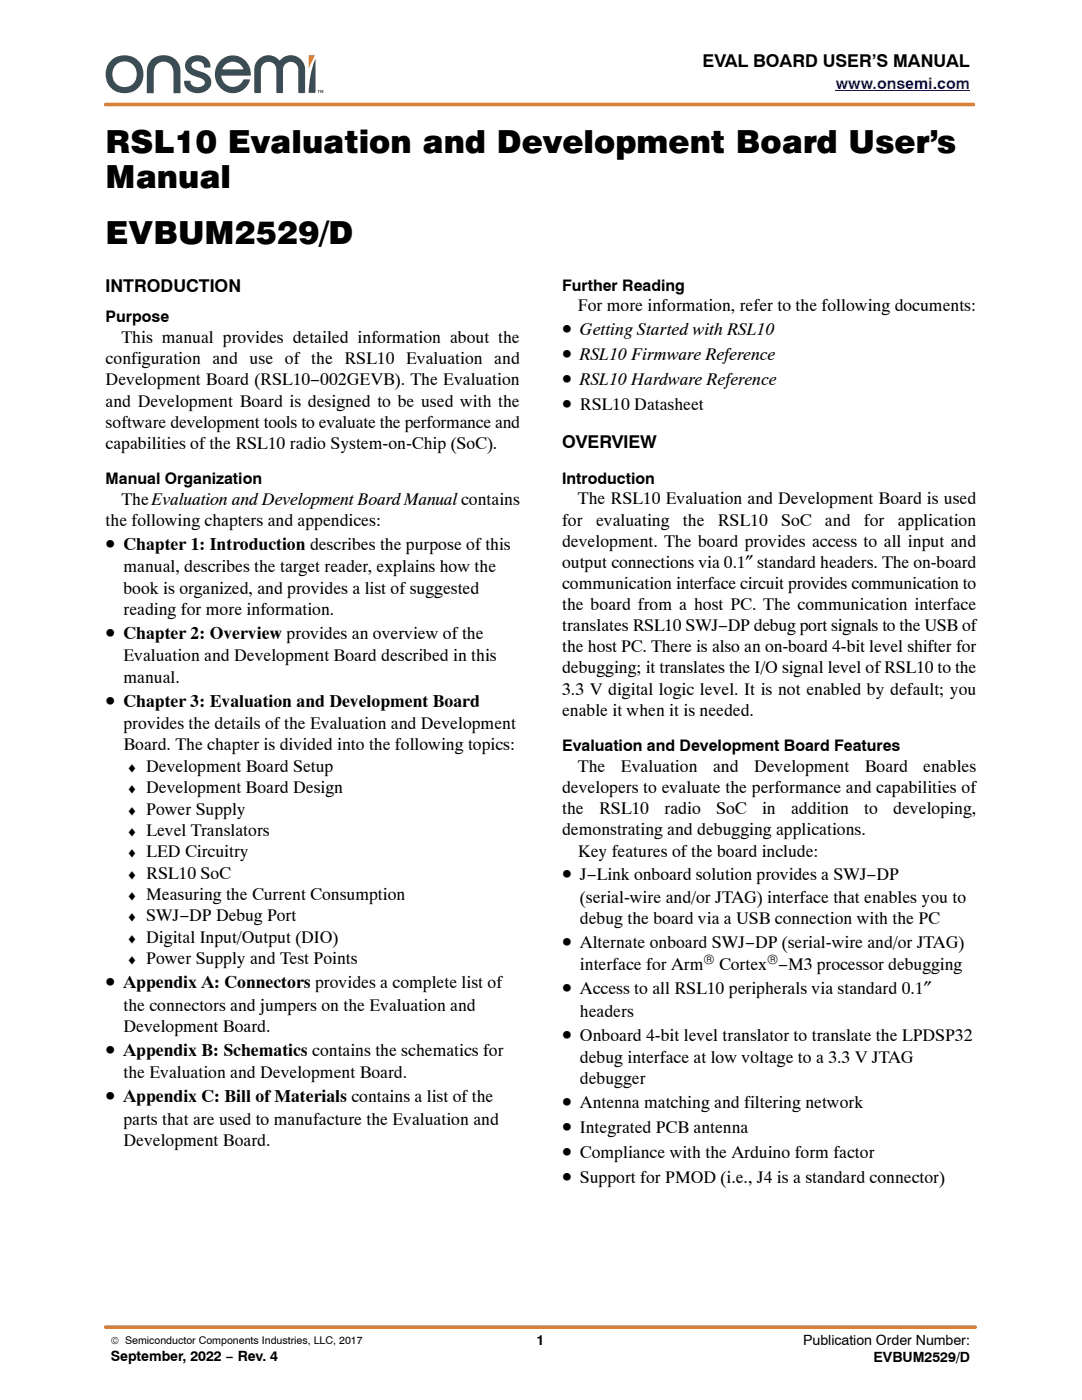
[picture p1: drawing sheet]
<svg xmlns="http://www.w3.org/2000/svg" width="216mm" height="279mm" viewBox="0 0 216 279" stroke-linecap="round" stroke-linejoin="round" font-family="sans-serif">
<defs><g id="words">
<g font-size="6.3">
<text x="21.1" y="30.4">RSL10 Evaluation and Development Board User's</text>
<text x="21.1" y="37.5">Manual</text>
<text x="21.1" y="48.7">EVBUM2529/D</text>
</g>
<g font-size="4.2">
<text x="112.2" y="66.9">•</text>
<text x="112.2" y="71.9">•</text>
<text x="112.2" y="76.8">•</text>
<text x="112.2" y="81.8">•</text>
<text x="21.1" y="109.8">•</text>
<text x="21.1" y="127.6">•</text>
<text x="21.1" y="141.1">•</text>
<text x="112.2" y="175.7">•</text>
<text x="112.2" y="189.2">•</text>
<text x="21.1" y="197.2">•</text>
<text x="112.2" y="198.4">•</text>
<text x="112.2" y="207.7">•</text>
<text x="21.1" y="210.7">•</text>
<text x="21.1" y="220">•</text>
<text x="112.2" y="221.2">•</text>
<text x="112.2" y="226.2">•</text>
<text x="112.2" y="231.1">•</text>
<text x="112.2" y="236.1">•</text>
</g>
<g font-size="3.5">
<text x="140.2" y="13.5">EVAL BOARD USER’S MANUAL</text>
<text x="21.1" y="58.3">INTRODUCTION</text>
<text x="115.3" y="62.2">For more information, refer to the following documents:</text>
<text x="24.2" y="68.5">This manual provides detailed information about the</text>
<text x="115.7" y="66.9">Getting Started with RSL10</text>
<text x="115.7" y="71.9">RSL10 Firmware Reference</text>
<text x="21.1" y="72.7">configuration and use of the RSL10 Evaluation and</text>
<text x="21.1" y="76.9">Development Board (RSL10−002GEVB). The Evaluation</text>
<text x="115.7" y="76.8">RSL10 Hardware Reference</text>
<text x="21.1" y="81.1">and Development Board is designed to be used with the</text>
<text x="115.7" y="81.8">RSL10 Datasheet</text>
<text x="21.1" y="89.6">capabilities of the RSL10 radio System-on-Chip (SoC).</text>
<text x="21.1" y="85.4">software development tools to evaluate the performance and</text>
<text x="112.2" y="89.4">OVERVIEW</text>
<text x="24.2" y="100.8">TheEvaluation and Development Board Manual contains</text>
<text x="115.3" y="100.7">The RSL10 Evaluation and Development Board is used</text>
<text x="21.1" y="105">the following chapters and appendices:</text>
<text x="112.2" y="104.9">for</text>
<text x="118.9" y="104.9">evaluating</text>
<text x="136.3" y="104.9">the</text>
<text x="143.2" y="104.9">RSL10</text>
<text x="155.9" y="104.9">SoC</text>
<text x="164.6" y="104.9">and</text>
<text x="172.4" y="104.9">for</text>
<text x="179.1" y="104.9">application</text>
<text x="24.6" y="109.8">Chapter 1: Introduction describes the purpose of this</text>
<text x="112.2" y="109.1">development. The board provides access to all input and</text>
<text x="112.2" y="113.3">output connections via 0.1″ standard headers. The on-board</text>
<text x="24.6" y="114.2">manual, describes the target reader, explains how the</text>
<text x="24.6" y="118.5">book is organized, and provides a list of suggested</text>
<text x="112.2" y="117.5">communication interface circuit provides communication to</text>
<text x="24.6" y="122.8">reading for more information.</text>
<text x="112.2" y="121.8">the board from a host PC. The communication interface</text>
<text x="112.2" y="126">translates RSL10 SWJ−DP debug port signals to the USB of</text>
<text x="24.6" y="127.6">Chapter 2: Overview provides an overview of the</text>
<text x="112.2" y="130.2">the host PC. There is also an on-board 4-bit level shifter for</text>
<text x="24.6" y="132">Evaluation and Development Board described in this</text>
<text x="24.6" y="136.3">manual.</text>
<text x="112.2" y="134.4">debugging; it translates the I/O signal level of RSL10 to the</text>
<text x="24.6" y="141.1">Chapter 3: Evaluation and Development Board</text>
<text x="112.2" y="138.6">3.3 V digital logic level. It is not enabled by default; you</text>
<text x="112.2" y="142.8">enable it when it is needed.</text>
<text x="24.6" y="145.5">provides the details of the Evaluation and Development</text>
<text x="24.6" y="149.8">Board. The chapter is divided into the following topics:</text>
<text x="29.2" y="154">Development Board Setup</text>
<text x="115.3" y="154.1">The</text>
<text x="123.9" y="154.1">Evaluation</text>
<text x="142.3" y="154.1">and</text>
<text x="150.5" y="154.1">Development</text>
<text x="172.5" y="154.1">Board</text>
<text x="184.2" y="154.1">enables</text>
<text x="29.2" y="158.3">Development Board Design</text>
<text x="112.2" y="158.3">developers to evaluate the performance and capabilities of</text>
<text x="29.2" y="162.6">Power Supply</text>
<text x="29.2" y="166.8">Level Translators</text>
<text x="112.2" y="162.5">the</text>
<text x="112.2" y="166.7">demonstrating and debugging applications.</text>
<text x="119.5" y="162.5">RSL10</text>
<text x="132.6" y="162.5">radio</text>
<text x="142.9" y="162.5">SoC</text>
<text x="152.1" y="162.5">in</text>
<text x="157.9" y="162.5">addition</text>
<text x="172.5" y="162.5">to</text>
<text x="178.2" y="162.5">developing,</text>
<text x="29.2" y="171.1">LED Circuitry</text>
<text x="115.3" y="171">Key features of the board include:</text>
<text x="29.2" y="175.4">RSL10 SoC</text>
<text x="29.2" y="179.6">Measuring the Current Consumption</text>
<text x="115.7" y="175.7">J−Link onboard solution provides a SWJ−DP</text>
<text x="29.2" y="183.9">SWJ−DP Debug Port</text>
<text x="115.7" y="180.1">(serial-wire and/or JTAG) interface that enables you to</text>
<text x="115.7" y="184.4">debug the board via a USB connection with the PC</text>
<text x="29.2" y="188.2">Digital Input/Output (DIO)</text>
<text x="115.7" y="189.2">Alternate onboard SWJ−DP (serial-wire and/or JTAG)</text>
<text x="24.6" y="197.2">Appendix A: Connectors provides a complete list of</text>
<text x="29.2" y="192.4">Power Supply and Test Points</text>
<text x="115.7" y="193.7">interface for Arm</text>
<text x="143.5" y="193.7">Cortex −M3 processor debugging</text>
<text x="24.6" y="201.7">the connectors and jumpers on the Evaluation and</text>
<text x="115.7" y="198.4">Access to all RSL10 peripherals via standard 0.1″</text>
<text x="115.7" y="202.9">headers</text>
<text x="24.6" y="205.9">Development Board.</text>
<text x="115.7" y="207.7">Onboard 4-bit level translator to translate the LPDSP32</text>
<text x="24.6" y="210.7">Appendix B: Schematics contains the schematics for</text>
<text x="24.6" y="215.2">the Evaluation and Development Board.</text>
<text x="115.7" y="212.1">debug interface at low voltage to a 3.3 V JTAG</text>
<text x="24.6" y="220">Appendix C: Bill of Materials contains a list of the</text>
<text x="115.7" y="216.4">debugger</text>
<text x="115.7" y="221.2">Antenna matching and filtering network</text>
<text x="24.6" y="224.4">parts that are used to manufacture the Evaluation and</text>
<text x="115.7" y="226.2">Integrated PCB antenna</text>
<text x="24.6" y="228.7">Development Board.</text>
<text x="115.7" y="231.1">Compliance with the Arduino form factor</text>
<text x="115.7" y="236.1">Support for PMOD (i.e., J4 is a standard connector)</text>
</g>
<text font-size="3.2" fill="#00f" x="166.8" y="17.8">www.onsemi.com</text>
<g font-size="3.2">
<text x="112.2" y="58">Further Reading</text>
<text x="21.1" y="64.4">Purpose</text>
<text x="21.1" y="96.7">Manual Organization</text>
<text x="112.2" y="96.5">Introduction</text>
<text x="112.2" y="150">Evaluation and Development Board Features</text>
</g>
<g font-size="2.8">
<text x="25.3" y="154">♦</text>
<text x="25.3" y="158.3">♦</text>
<text x="25.3" y="162.6">♦</text>
<text x="25.3" y="166.8">♦</text>
<text x="25.3" y="171.1">♦</text>
<text x="25.3" y="175.4">♦</text>
<text x="25.3" y="179.6">♦</text>
<text x="25.3" y="183.9">♦</text>
<text x="25.3" y="188.2">♦</text>
<text x="25.3" y="192.4">♦</text>
<text x="140.4" y="192.3">®</text>
<text x="153.1" y="192.3">®</text>
<text x="107" y="268.5">1</text>
<text x="160.3" y="268.5">Publication Order Number:</text>
<text x="22.1" y="271.7">September, 2022 − Rev. 4</text>
<text x="174.3" y="271.8">EVBUM2529/D</text>
</g>
<text font-size="2.1" x="22.1" y="268.2">© Semiconductor Components Industries, LLC, 2017</text>
</g></defs>
<path d="M61.6 11.1l1.3-.1-1.3 2.8z" fill-rule="evenodd" fill="#d98038"/>
<g fill="#3b4d54">
<path d="M45 12.8l-.6 1h4.1a2.2 2.2 0 0 0-3.5-1zM43.9 12.2a3.5 3.5 0 0 1 4.1-.8 3.5 3.5 0 0 1 1.9 3.7h-5.6a2.14 2.14 0 0 0 2.2 2.2 2.59 2.59 0 0 0 2.2-1.5l1.2 .1a3.6 3.6 0 0 1-4.5 2.5 3.6 3.6 0 0 1-2.4-4.6l.3-.8z" fill-rule="evenodd"/>
<path d="M37.4 11.8a2.65 2.65 0 0 1 2.7-.7 2.65 2.65 0 0 1 1.9 2.1l-.1 .3h-1.1a1.38 1.38 0 0 0-1.1-1.3 1.38 1.38 0 0 0-1.5 .8 1.27 1.27 0 0 0 1.2 1.1l1 .3a2.07 2.07 0 0 1 1.8 2.1 2.07 2.07 0 0 1-2 2 2.54 2.54 0 0 1-3.4-2.3l1.1-.1a1.55 1.55 0 0 0 1.4 1.3 1.55 1.55 0 0 0 1.6-.9 2.33 2.33 0 0 0-1.9-1.2 2.29 2.29 0 0 1-1.9-2.9z" fill-rule="evenodd"/>
<path d="M30.3 11.9a3.4 3.4 0 0 1 3.6-.7 3.4 3.4 0 0 1 2.1 3.1v4.3h-1.4v-3.6a2.18 2.18 0 0 0-1.9-2.7 2.12 2.12 0 0 0-2 2.6v3.7h-1.4v-1.2a14.1 14.1 0 0 1 .3-4.5z" fill-rule="evenodd"/>
<path d="M23.1 13a2.55 2.55 0 0 0-.2 3.5 2.55 2.55 0 0 0 3.5 .4 2.56 2.56 0 0 0 .6-3.4 2.56 2.56 0 0 0-3.4-.9zM21 14.8a3.8 3.8 0 0 1 7.6 0 3.8 3.8 0 0 1-7.6 0z" fill-rule="evenodd"/>
<path d="M62.9 11.8l.1 6.6-.2 .1h-1.2a18.9 18.9 0 0 1 1.3-6.7z" fill-rule="evenodd"/>
<path d="M51.6 11.9a2.87 2.87 0 0 1 4.2 .1 2.88 2.88 0 0 1 3.2-.8 2.88 2.88 0 0 1 1.9 2.7v4.5l-.2 .2h-1l-.2-.2v-4.5a1.53 1.53 0 0 0-1.5-1.6 1.53 1.53 0 0 0-1.5 1.6v4.5l-.2 .2h-1l-.2-.2v-4.5a1.54 1.54 0 0 0-1.5-1.6 1.54 1.54 0 0 0-1.5 1.6v4.5l-.2 .2h-1l-.2-.2 .1-5 .2-.8z" fill-rule="evenodd"/>
<path d="M63.4 18h.4l-.1 .1v.5h-.2v-.5z" fill-rule="evenodd"/>
<path d="M63.9 18h.2l.1 .3 .1-.3h.2v.6h-.1v-.5l-.1 .4h-.1l-.2-.4v.5h-.1z" fill-rule="evenodd"/>
</g>
<path d="M166.8 18.1h26.7" fill="none" stroke="#00f" stroke-width=".2"/>
<path d="M21.1 20.9h173.1M21.1 264.9h173.5" fill="none" stroke="#d98038" stroke-width=".72"/>
<use href="#words"/>
</svg>
